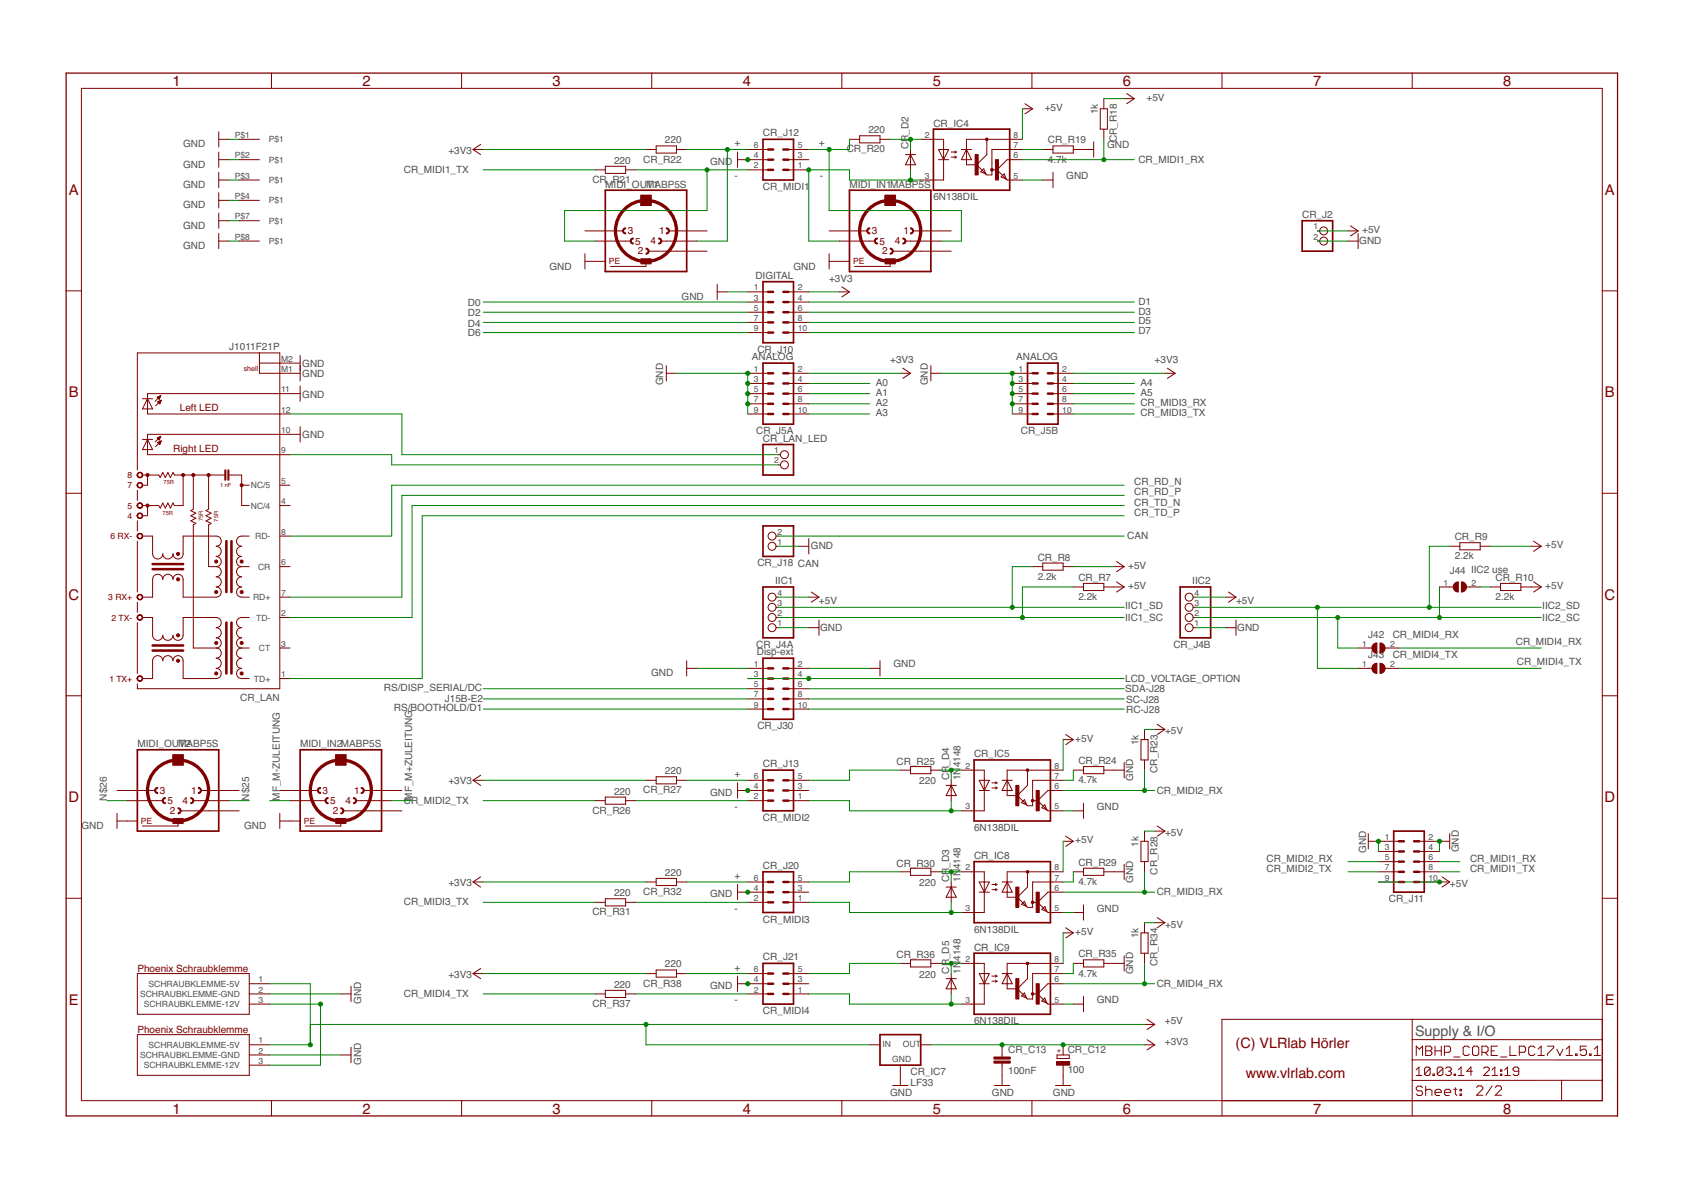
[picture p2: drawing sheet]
<svg xmlns="http://www.w3.org/2000/svg" width="420mm" height="297mm" viewBox="0 0 420 297" stroke-linecap="round" stroke-linejoin="round" font-family="sans-serif">
<defs><g id="words">
<g font-size="3.7" fill="#800000">
<text x="43" y="21.4">1</text>
<text x="90.5" y="21.4">2</text>
<text x="138" y="21.4">3</text>
<text x="185.4" y="21.4">4</text>
<text x="232.9" y="21.4">5</text>
<text x="280.3" y="21.4">6</text>
<text x="327.8" y="21.4">7</text>
<text x="375.3" y="21.4">8</text>
<text x="17.2" y="48.6">A</text>
<text x="400.7" y="48.6">A</text>
<text x="17.2" y="99.2">B</text>
<text x="400.7" y="99.2">B</text>
<text x="17.1" y="149.7">C</text>
<text x="400.6" y="149.7">C</text>
<text x="17.1" y="200.2">D</text>
<text x="400.6" y="200.2">D</text>
<text x="17.2" y="250.8">E</text>
<text x="400.7" y="250.8">E</text>
<text x="43" y="277.9">1</text>
<text x="90.5" y="277.9">2</text>
<text x="138" y="277.9">3</text>
<text x="185.4" y="277.9">4</text>
<text x="232.9" y="277.9">5</text>
<text x="280.3" y="277.9">6</text>
<text x="327.8" y="277.9">7</text>
<text x="375.3" y="277.9">8</text>
</g>
<g font-size="3.6" fill="#800000">
<text x="308.5" y="261.5">(C) VLRlab Hörler</text>
<text x="311" y="269.1">www.vlrlab.com</text>
</g>
<text font-size="3.6" fill="#505050" x="353.3" y="258.5">Supply &amp; I/O</text>
<g font-size="2.5" fill="#505050">
<text x="260.8" y="27.7">+5V</text>
<text x="274" y="28.5" transform="rotate(-90 274 28.5)">1k</text>
<text x="286.2" y="25.1">+5V</text>
<text x="166" y="35.8">220</text>
<text x="190.5" y="34">CR_J12</text>
<text x="216.8" y="33.2">220</text>
<text x="233" y="31.6">CR_IC4</text>
<text x="261.6" y="35.8">CR_R19</text>
<text x="278.8" y="35.4" transform="rotate(-90 278.8 35.4)">CR_R18</text>
<text x="45.7" y="36.8">GND</text>
<text x="45.7" y="41.9">GND</text>
<text x="111.9" y="38.3">+3V3</text>
<text x="153.3" y="40.9">220</text>
<text x="160.6" y="40.6">CR_R22</text>
<text x="177.3" y="41.1">GND</text>
<text x="183.4" y="36.5">+</text>
<text x="204.4" y="36.5">+</text>
<text x="211.4" y="38">CR_R20</text>
<text x="226.8" y="37.3" transform="rotate(-90 226.8 37.3)">CR_D2</text>
<text x="261.6" y="40.6">4.7k</text>
<text x="276.4" y="37.1">GND</text>
<text x="284.2" y="40.6">CR_MIDI1_RX</text>
<text x="45.7" y="47">GND</text>
<text x="100.8" y="43.2">CR_MIDI1_TX</text>
<text x="147.9" y="45.7">CR_R21</text>
<text x="151.1" y="46.8">MIDI_OUMABP5S</text>
<text x="161.5" y="46.8">T1</text>
<text x="183.4" y="44.7">-</text>
<text x="190.5" y="47.5">CR_MIDI1</text>
<text x="204.7" y="44.7">-</text>
<text x="212.1" y="46.8">MIDI_IN1MABP5S</text>
<text x="266.2" y="44.7">GND</text>
<text x="45.7" y="52">GND</text>
<text x="233" y="50">6N138DIL</text>
<text x="45.7" y="57.1">GND</text>
<text x="325.1" y="54.5">CR_J2</text>
<text x="340.1" y="58.1">+5V</text>
<text x="45.7" y="62.2">GND</text>
<text x="339.4" y="60.9">GND</text>
<text x="137.1" y="67.3">GND</text>
<text x="188.6" y="69.6">DIGITAL</text>
<text x="198.1" y="67.3">GND</text>
<text x="207" y="70.3">+3V3</text>
<text x="116.8" y="76.4">D0</text>
<text x="170.2" y="74.9">GND</text>
<text x="284.2" y="76.2">D1</text>
<text x="116.8" y="81.5">D4</text>
<text x="116.8" y="79">D2</text>
<text x="116.8" y="83.8">D6</text>
<text x="284.2" y="78.7">D3</text>
<text x="284.2" y="81">D5</text>
<text x="284.2" y="83.3">D7</text>
<text x="57.3" y="87.3">J1011F21P</text>
<text x="187.7" y="89.9">ANALOG</text>
<text x="189.1" y="88.1">CR_J10</text>
<text x="253.7" y="89.9">ANALOG</text>
<text x="75.5" y="91.7">GND</text>
<text x="75.5" y="94.2">GND</text>
<text x="222.2" y="90.6">+3V3</text>
<text x="288.3" y="90.6">+3V3</text>
<text x="75.5" y="99.3">GND</text>
<text x="165.6" y="96.2" transform="rotate(-90 165.6 96.2)">GND</text>
<text x="218.7" y="98.8">A1</text>
<text x="218.7" y="101.3">A2</text>
<text x="218.7" y="96.2">A0</text>
<text x="231.6" y="96.2" transform="rotate(-90 231.6 96.2)">GND</text>
<text x="284.7" y="101.3">CR_MIDI3_RX</text>
<text x="284.7" y="98.8">A5</text>
<text x="284.7" y="96.2">A4</text>
<text x="218.7" y="103.8">A3</text>
<text x="284.7" y="103.8">CR_MIDI3_TX</text>
<text x="75.5" y="109.4">GND</text>
<text x="188.8" y="108.4">CR_J5A</text>
<text x="190.5" y="110.3">CR_LAN_LED</text>
<text x="254.8" y="108.4">CR_J5B</text>
<text x="283.2" y="123.7">CR_RD_P</text>
<text x="283.2" y="121.1">CR_RD_N</text>
<text x="283.2" y="128.7">CR_TD_P</text>
<text x="283.2" y="126.2">CR_TD_N</text>
<text x="202.5" y="137.1">GND</text>
<text x="281.4" y="134.6">CAN</text>
<text x="363.2" y="134.9">CR_R9</text>
<text x="385.8" y="136.9">+5V</text>
<text x="189.1" y="141.3">CR_J18 CAN</text>
<text x="259.1" y="139.9">CR_R8</text>
<text x="281.7" y="141.9">+5V</text>
<text x="361.9" y="143.2">J44 IIC2 use</text>
<text x="363.2" y="139.7">2.2k</text>
<text x="193.5" y="145.8">IIC1</text>
<text x="259.1" y="144.7">2.2k</text>
<text x="269.2" y="149.8">2.2k</text>
<text x="269.2" y="145">CR_R7</text>
<text x="281.7" y="147">+5V</text>
<text x="297.7" y="145.8">IIC2</text>
<text x="373.3" y="149.8">2.2k</text>
<text x="373.3" y="145">CR_R10</text>
<text x="385.8" y="147">+5V</text>
<text x="204.4" y="150.8">+5V</text>
<text x="280.9" y="154.9">IIC1_SC</text>
<text x="280.9" y="152.1">IIC1_SD</text>
<text x="308.6" y="150.8">+5V</text>
<text x="385" y="152.1">IIC2_SD</text>
<text x="385" y="154.9">IIC2_SC</text>
<text x="188.8" y="161.6">CR_J4A</text>
<text x="204.7" y="157.4">GND</text>
<text x="292.9" y="161.6">CR_J4B</text>
<text x="308.9" y="157.4">GND</text>
<text x="341.6" y="159.2">J42</text>
<text x="347.7" y="159.2">CR_MIDI4_RX</text>
<text x="378.4" y="161">CR_MIDI4_RX</text>
<text x="188.9" y="163.5">Disp-ext</text>
<text x="223" y="166.6">GND</text>
<text x="341.6" y="164.3">J43</text>
<text x="347.7" y="164.3">CR_MIDI4_TX</text>
<text x="378.7" y="166.1">CR_MIDI4_TX</text>
<text x="95.8" y="172.4">RS/DISP_SERIAL/DC</text>
<text x="162.5" y="168.9">GND</text>
<text x="280.9" y="170.1">LCD_VOLTAGE_OPTION</text>
<text x="280.9" y="172.7">SDA-J28</text>
<text x="60" y="175">CR_LAN</text>
<text x="98.3" y="177.5">RS/BOOTHOLD/D1</text>
<text x="111.1" y="175.2">J15B-E2</text>
<text x="281.1" y="178">RC-J28</text>
<text x="281.1" y="175.5">SC-J28</text>
<text x="189.1" y="182.1">CR_J30</text>
<text x="268.5" y="185.1">+5V</text>
<text x="284.2" y="186" transform="rotate(-90 284.2 186)">1k</text>
<text x="290.9" y="183.3">+5V</text>
<text x="34.3" y="186.5">MIDI_OUMABP5S</text>
<text x="44.7" y="186.5">T2</text>
<text x="74.9" y="186.5">MIDI_IN2MABP5S</text>
<text x="190.5" y="191.5">CR_J13</text>
<text x="223.8" y="190.9">CR_R25</text>
<text x="239.8" y="191.6" transform="rotate(-90 239.8 191.6)">4148</text>
<text x="243.2" y="189.1">CR_IC5</text>
<text x="269.2" y="190.7">CR_R24</text>
<text x="111.9" y="195.8">+3V3</text>
<text x="166" y="193.2">220</text>
<text x="183.4" y="194">+</text>
<text x="229.5" y="195.8">220</text>
<text x="237" y="194.8" transform="rotate(-90 237 194.8)">CR_D4</text>
<text x="239.8" y="194.8" transform="rotate(-90 239.8 194.8)">1N</text>
<text x="269.2" y="195.5">4.7k</text>
<text x="282.9" y="195" transform="rotate(-90 282.9 195)">GND</text>
<text x="289" y="192.9" transform="rotate(-90 289 192.9)">CR_R23</text>
<text x="26.7" y="199.8" transform="rotate(-90 26.7 199.8)">N$26</text>
<text x="62.2" y="199.8" transform="rotate(-90 62.2 199.8)">N$25</text>
<text x="69.8" y="199.8" transform="rotate(-90 69.8 199.8)">MF_M-ZULEITUNG</text>
<text x="100.8" y="200.6">CR_MIDI2_TX</text>
<text x="102.9" y="199.8" transform="rotate(-90 102.9 199.8)">MF_M+ZULEITUNG</text>
<text x="147.9" y="203.1">CR_R26</text>
<text x="153.3" y="198.3">220</text>
<text x="160.6" y="198">CR_R27</text>
<text x="177.3" y="198.6">GND</text>
<text x="183.4" y="202.1">-</text>
<text x="273.8" y="202.1">GND</text>
<text x="288.8" y="198.1">CR_MIDI2_RX</text>
<text x="20.3" y="207">GND</text>
<text x="61" y="207">GND</text>
<text x="190.5" y="204.9">CR_MIDI2</text>
<text x="243.2" y="207.5">6N138DIL</text>
<text x="290.9" y="208.7">+5V</text>
<text x="243.2" y="214.4">CR_IC8</text>
<text x="268.5" y="210.5">+5V</text>
<text x="284.2" y="211.4" transform="rotate(-90 284.2 211.4)">1k</text>
<text x="316.2" y="215.1">CR_MIDI2_RX</text>
<text x="341.1" y="212.8" transform="rotate(-90 341.1 212.8)">GND</text>
<text x="364.2" y="212.8" transform="rotate(-90 364.2 212.8)">GND</text>
<text x="367" y="215.1">CR_MIDI1_RX</text>
<text x="111.9" y="221.2">+3V3</text>
<text x="166" y="218.6">220</text>
<text x="183.4" y="219.4">+</text>
<text x="190.5" y="216.9">CR_J20</text>
<text x="223.8" y="216.3">CR_R30</text>
<text x="229.5" y="221.2">220</text>
<text x="237" y="220.2" transform="rotate(-90 237 220.2)">CR_D3</text>
<text x="239.8" y="220.2" transform="rotate(-90 239.8 220.2)">1N</text>
<text x="239.8" y="217" transform="rotate(-90 239.8 217)">4148</text>
<text x="269.2" y="220.9">4.7k</text>
<text x="269.2" y="216.1">CR_R29</text>
<text x="282.9" y="220.4" transform="rotate(-90 282.9 220.4)">GND</text>
<text x="289" y="218.3" transform="rotate(-90 289 218.3)">CR_R28</text>
<text x="316.2" y="217.6">CR_MIDI2_TX</text>
<text x="362" y="221.4">+5V</text>
<text x="367" y="217.6">CR_MIDI1_TX</text>
<text x="100.8" y="226">CR_MIDI3_TX</text>
<text x="153.3" y="223.7">220</text>
<text x="160.6" y="223.4">CR_R32</text>
<text x="177.3" y="224">GND</text>
<text x="183.4" y="227.5">-</text>
<text x="273.8" y="227.5">GND</text>
<text x="288.8" y="223.5">CR_MIDI3_RX</text>
<text x="346.7" y="225.2">CR_J11</text>
<text x="147.9" y="228.5">CR_R31</text>
<text x="190.5" y="230.3">CR_MIDI3</text>
<text x="243.2" y="232.9">6N138DIL</text>
<text x="268.5" y="233.4">+5V</text>
<text x="290.9" y="231.6">+5V</text>
<text x="190.5" y="239.7">CR_J21</text>
<text x="223.8" y="239.2">CR_R36</text>
<text x="239.8" y="239.8" transform="rotate(-90 239.8 239.8)">4148</text>
<text x="243.2" y="237.3">CR_IC9</text>
<text x="269.2" y="239">CR_R35</text>
<text x="284.2" y="234.2" transform="rotate(-90 284.2 234.2)">1k</text>
<text x="111.9" y="244">+3V3</text>
<text x="166" y="241.5">220</text>
<text x="183.4" y="242.3">+</text>
<text x="229.5" y="244">220</text>
<text x="237" y="243" transform="rotate(-90 237 243)">CR_D5</text>
<text x="239.8" y="243" transform="rotate(-90 239.8 243)">1N</text>
<text x="269.2" y="243.8">4.7k</text>
<text x="282.9" y="243.2" transform="rotate(-90 282.9 243.2)">GND</text>
<text x="289" y="241.2" transform="rotate(-90 289 241.2)">CR_R34</text>
<text x="90.2" y="250.6" transform="rotate(-90 90.2 250.6)">GND</text>
<text x="100.8" y="248.9">CR_MIDI4_TX</text>
<text x="147.9" y="251.4">CR_R37</text>
<text x="153.3" y="246.6">220</text>
<text x="160.6" y="246.3">CR_R38</text>
<text x="177.3" y="246.8">GND</text>
<text x="183.4" y="250.4">-</text>
<text x="273.8" y="250.4">GND</text>
<text x="288.8" y="246.3">CR_MIDI4_RX</text>
<text x="190.5" y="253.2">CR_MIDI4</text>
<text x="243.2" y="255.7">6N138DIL</text>
<text x="290.8" y="255.7">+5V</text>
<text x="251.7" y="263">CR_C13</text>
<text x="266.5" y="262.9">CR_C12</text>
<text x="290.8" y="260.8">+3V3</text>
<text x="90.2" y="265.9" transform="rotate(-90 90.2 265.9)">GND</text>
<text x="227.3" y="268.4">CR_IC7</text>
<text x="251.7" y="268">100nF</text>
<text x="266.5" y="267.9">100</text>
<text x="222.2" y="273.5">GND</text>
<text x="227.3" y="271">LF33</text>
<text x="247.6" y="273.5">GND</text>
<text x="262.9" y="273.5">GND</text>
</g>
<g font-size="2.5" fill="#800000">
<text x="156.7" y="58.4">3</text>
<text x="164.6" y="58.4">1</text>
<text x="217.7" y="58.4">3</text>
<text x="225.5" y="58.4">1</text>
<text x="158.6" y="61.1">5</text>
<text x="159.2" y="63.5">2</text>
<text x="162.4" y="60.9">4</text>
<text x="219.6" y="61.1">5</text>
<text x="220.2" y="63.5">2</text>
<text x="223.4" y="60.9">4</text>
<text x="44.9" y="102.6">Left LED</text>
<text x="43.2" y="112.7">Right LED</text>
<text x="39.9" y="198.1">3</text>
<text x="41.8" y="200.7">5</text>
<text x="42.4" y="203.1">2</text>
<text x="45.6" y="200.6">4</text>
<text x="47.7" y="198.1">1</text>
<text x="80.5" y="198.1">3</text>
<text x="82.4" y="200.7">5</text>
<text x="83.1" y="203.1">2</text>
<text x="86.2" y="200.6">4</text>
<text x="88.4" y="198.1">1</text>
<text x="34.3" y="242.5">Phoenix Schraubklemme</text>
<text x="34.3" y="257.7">Phoenix Schraubklemme</text>
</g>
<g font-size="2.1" fill="#505050">
<text x="58.6" y="34.4">P$1</text>
<text x="67.1" y="35.5">P$1</text>
<text x="230.8" y="34.4">2</text>
<text x="253.1" y="34.4">8</text>
<text x="58.6" y="39.5">P$2</text>
<text x="67.1" y="40.6">P$1</text>
<text x="188.2" y="39.5">4</text>
<text x="188.2" y="37">6</text>
<text x="199.2" y="39.5">3</text>
<text x="199.2" y="37">5</text>
<text x="253.1" y="37">7</text>
<text x="253.1" y="39.5">6</text>
<text x="58.6" y="44.6">P$3</text>
<text x="67.1" y="45.7">P$1</text>
<text x="188.2" y="42">2</text>
<text x="199.2" y="42">1</text>
<text x="230.8" y="44.6">3</text>
<text x="253.1" y="44.6">5</text>
<text x="58.6" y="49.7">P$4</text>
<text x="67.1" y="50.8">P$1</text>
<text x="58.6" y="54.7">P$7</text>
<text x="58.6" y="59.8">P$8</text>
<text x="67.1" y="55.8">P$1</text>
<text x="327.9" y="57.3">1</text>
<text x="327.9" y="59.8">2</text>
<text x="67.1" y="60.9">P$1</text>
<text x="188.2" y="72.5">1</text>
<text x="188.2" y="75">3</text>
<text x="188.2" y="77.6">5</text>
<text x="199.2" y="72.5">2</text>
<text x="199.2" y="75">4</text>
<text x="199.2" y="77.6">6</text>
<text x="188.2" y="80.1">7</text>
<text x="188.2" y="82.7">9</text>
<text x="199.2" y="80.1">8</text>
<text x="199.2" y="82.7">10</text>
<text x="70.2" y="92.8">M1</text>
<text x="70.2" y="90.3">M2</text>
<text x="188.2" y="92.8">1</text>
<text x="188.2" y="95.4">3</text>
<text x="199.2" y="92.8">2</text>
<text x="199.2" y="95.4">4</text>
<text x="254.3" y="92.8">1</text>
<text x="254.3" y="95.4">3</text>
<text x="265.2" y="92.8">2</text>
<text x="265.2" y="95.4">4</text>
<text x="70.2" y="97.9">11</text>
<text x="188.2" y="97.9">5</text>
<text x="188.2" y="100.4">7</text>
<text x="199.2" y="97.9">6</text>
<text x="199.2" y="100.4">8</text>
<text x="254.3" y="97.9">5</text>
<text x="254.3" y="100.4">7</text>
<text x="265.2" y="97.9">6</text>
<text x="265.2" y="100.4">8</text>
<text x="70.2" y="103">12</text>
<text x="188.2" y="103">9</text>
<text x="199.2" y="103">10</text>
<text x="254.3" y="103">9</text>
<text x="265.2" y="103">10</text>
<text x="70.2" y="108.1">10</text>
<text x="70.2" y="113.1">9</text>
<text x="193.3" y="113.1">1</text>
<text x="193.3" y="115.7">2</text>
<text x="62.6" y="121.9">NC/5</text>
<text x="70.2" y="125.8">4</text>
<text x="70.2" y="120.8">5</text>
<text x="62.6" y="127">NC/4</text>
<text x="63.7" y="134.6">RD-</text>
<text x="70.2" y="133.5">8</text>
<text x="194.1" y="136">1</text>
<text x="194.1" y="133.5">2</text>
<text x="64.4" y="142.2">CR</text>
<text x="70.2" y="141.1">6</text>
<text x="63.2" y="149.8">RD+</text>
<text x="70.2" y="148.7">7</text>
<text x="194.1" y="148.7">4</text>
<text x="298.2" y="148.7">4</text>
<text x="360.4" y="146.2">1</text>
<text x="367.3" y="146.2">2</text>
<text x="64" y="154.9">TD-</text>
<text x="70.2" y="153.8">2</text>
<text x="194.1" y="153.8">2</text>
<text x="194.1" y="151.2">3</text>
<text x="298.2" y="153.8">2</text>
<text x="298.2" y="151.2">3</text>
<text x="70.2" y="161.4">3</text>
<text x="194.1" y="156.3">1</text>
<text x="298.2" y="156.3">1</text>
<text x="340.1" y="161.4">1</text>
<text x="347" y="161.4">2</text>
<text x="64.7" y="162.5">CT</text>
<text x="188.2" y="166.5">1</text>
<text x="199.2" y="166.5">2</text>
<text x="340.1" y="166.5">1</text>
<text x="347" y="166.5">2</text>
<text x="63.4" y="170.1">TD+</text>
<text x="70.2" y="169">1</text>
<text x="188.2" y="169">3</text>
<text x="188.2" y="171.6">5</text>
<text x="199.2" y="169">4</text>
<text x="199.2" y="171.6">6</text>
<text x="188.2" y="174.1">7</text>
<text x="188.2" y="176.6">9</text>
<text x="199.2" y="174.1">8</text>
<text x="199.2" y="176.6">10</text>
<text x="241" y="191.9">2</text>
<text x="263.2" y="191.9">8</text>
<text x="188.2" y="197">4</text>
<text x="188.2" y="194.4">6</text>
<text x="199.2" y="197">3</text>
<text x="199.2" y="194.4">5</text>
<text x="263.2" y="194.4">7</text>
<text x="263.2" y="197">6</text>
<text x="188.2" y="199.5">2</text>
<text x="199.2" y="199.5">1</text>
<text x="241" y="202">3</text>
<text x="263.2" y="202">5</text>
<text x="345.7" y="209.6">1</text>
<text x="356.6" y="209.6">2</text>
<text x="345.7" y="212.2">3</text>
<text x="345.7" y="214.7">5</text>
<text x="356.6" y="212.2">4</text>
<text x="356.6" y="214.7">6</text>
<text x="188.2" y="219.8">6</text>
<text x="199.2" y="219.8">5</text>
<text x="241" y="217.3">2</text>
<text x="263.2" y="219.8">7</text>
<text x="263.2" y="217.3">8</text>
<text x="345.7" y="217.3">7</text>
<text x="345.7" y="219.8">9</text>
<text x="356.6" y="217.3">8</text>
<text x="356.6" y="219.8">10</text>
<text x="188.2" y="224.9">2</text>
<text x="188.2" y="222.3">4</text>
<text x="199.2" y="224.9">1</text>
<text x="199.2" y="222.3">3</text>
<text x="241" y="227.4">3</text>
<text x="263.2" y="227.4">5</text>
<text x="263.2" y="222.3">6</text>
<text x="64.6" y="245.2">1</text>
<text x="188.2" y="245.2">4</text>
<text x="188.2" y="242.7">6</text>
<text x="199.2" y="245.2">3</text>
<text x="199.2" y="242.7">5</text>
<text x="241" y="240.1">2</text>
<text x="263.2" y="242.7">7</text>
<text x="263.2" y="240.1">8</text>
<text x="263.2" y="245.2">6</text>
<text x="35" y="248.9">SCHRAUBKLEMME-GND</text>
<text x="35.9" y="251.4">SCHRAUBKLEMME-12V</text>
<text x="37.1" y="246.3">SCHRAUBKLEMME-5V</text>
<text x="64.6" y="250.3">3</text>
<text x="64.6" y="247.7">2</text>
<text x="188.2" y="247.7">2</text>
<text x="199.2" y="247.7">1</text>
<text x="241" y="250.3">3</text>
<text x="263.2" y="250.3">5</text>
<text x="37.1" y="261.6">SCHRAUBKLEMME-5V</text>
<text x="64.6" y="263">2</text>
<text x="64.6" y="260.4">1</text>
<text x="220.3" y="261.4">IN</text>
<text x="225.4" y="261.4">OUT</text>
<text x="35" y="264.1">SCHRAUBKLEMME-GND</text>
<text x="35.9" y="266.6">SCHRAUBKLEMME-12V</text>
<text x="64.6" y="265.5">3</text>
<text x="222.7" y="265.1">GND</text>
</g>
<g font-size="2.1" fill="#800000">
<text x="152" y="65.9">PE</text>
<text x="213" y="65.9">PE</text>
<text x="31.8" y="119.3">8</text>
<text x="31.8" y="121.9">7</text>
<text x="31.8" y="129.5">4</text>
<text x="31.8" y="127">5</text>
<text x="27.6" y="134.6">6 RX-</text>
<text x="27" y="149.8">3 RX+</text>
<text x="27.8" y="154.9">2 TX-</text>
<text x="27.3" y="170.1">1 TX+</text>
<text x="35.2" y="205.6">PE</text>
<text x="75.8" y="205.6">PE</text>
</g>
<g font-size="1.8" fill="#800000">
<text x="60.8" y="92.7">shell</text>
<text x="264.8" y="262.9" transform="rotate(-90 264.8 262.9)">+</text>
</g>
<g font-size="1.4" fill="#800000">
<text x="40.8" y="120.9">75R</text>
<text x="54.9" y="121.5">1 nF</text>
<text x="40.6" y="128.6">75R</text>
<text x="50.7" y="130.1" transform="rotate(-90 50.7 130.1)">75R</text>
<text x="54.5" y="130.2" transform="rotate(-90 54.5 130.2)">75R</text>
</g>
</g></defs>
<g fill="none" stroke="#800000" stroke-width=".25">
<path d="M67.8 18.2v3.9M115.2 18.2v3.9M162.7 18.2v3.9M210.2 18.2v3.9M257.6 18.2v3.9M305.1 18.2v3.9M352.6 18.2v3.9M20.3 22.1h379.7v252.6h-379.7zM54.6 39.9h2.5M54.6 34.8h2.5M54.6 32.9v3.8M54.6 38v3.8"/>
<path d="M59.7 39.9h5.1M59.7 34.8h5.1M118.1 37.3h2.5M118.1 37.3l1.9 1.3M120 36l-1.9 1.3M161.3 37.3h2.5M163.8 36.4h5.1v1.8h-5.1zM168.9 37.3h2.5M184.1 39.9h7.6M184.1 38v3.8M186.7 37.3h5M196.8 39.9h5.1"/>
<path d="M196.8 37.3h5.1M212.1 34.8h2.5M214.6 33.9h5.1v1.8h-5.1zM219.7 34.8h2.5M226 38.6h2.6M227.3 38.6l1.3 2.5h-2.6zM227.3 37.3v5.1M229.8 34.8h5.8v10.1h-5.8M234.3 37.3h2.5l-1.2 2.6zM234.3 39.9h2.5M237.5 38h1.2M237.5 39.2h1.2"/>
<path d="M238.4 37.7l.3 .3M238.4 39l.3 .2M238.7 38l-.3 .2M238.7 39.2l-.3 .3M240 37.3h2.5M241.3 37.3l1.2 2.6h-2.5zM246.4 34.8v3.8l-2.6 2.5M255.2 37.3h-7.6v6.4h-1.2l-2.6-2.6M255.2 39.9h-3.8l-2.5 2.5M255.2 34.8h-13.9v6.3h2.5M255.2 27.2h2.6M255.9 25.9l1.9 1.3"/>
<path d="M257.8 27.2l-1.9 1.2M260.3 37.3h2.6M262.9 36.4h5v1.8h-5zM267.9 37.3h5.1M273 35.4v3.8M274.7 27.2h1.8v5h-1.8zM275.6 24.6v2.6M275.6 32.2v2.6M280.6 24.6h2.6M281.3 23.3l1.9 1.3M283.2 24.6l-1.9 1.3M54.6 44.9h2.5"/>
<path d="M54.6 43v3.8M54.6 48.1v3.8M54.6 53.2v3.8M54.6 58.3v3.8M54.6 50h2.5M54.6 55.1h2.5M59.7 44.9h5.1M59.7 50h5.1M59.7 55.1h5.1M146 57.6h9.6M148.6 42.4h2.5M151.1 41.5h5.1v1.8h-5.1z"/>
<path d="M156.2 42.4h2.5M160 48.7h2.5v2.6h-2.5zM167 57.6h9.5M186.7 42.4h5M196.8 42.4h5.1M207 57.6h9.5M221 48.7h2.5v2.6h-2.5zM227.9 57.6h9.6M245.6 42.1l.5 1.3-1.3-.5zM247.6 42.4h1.3M248.9 42.4l2.5 2.5h3.8M250.7 43.4l.5 1.3-1.3-.5z"/>
<path d="M260.3 44.9h2.6M262.9 43v3.8M328.9 57.6h.6M336.5 57.6h2.5M337.1 56.4l1.9 1.2M339 58.3v3.8M339 57.6l-1.9 1.3M16.5 72.6h3.8M54.6 60.2h2.5M59.7 60.2h5.1M146 65.2h5.1M146 63.3v3.8"/>
<path d="M148.6 60.2h8.9M161.3 65.2v1.3h-8.9M161.9 62.7h14.6M165.1 60.2h8.9M179 72.9h2.6M179 71v3.8M186.7 72.9h5M186.7 75.4h5M186.7 77.9h5M196.8 72.9h5.1M196.8 75.4h5.1M196.8 77.9h5.1"/>
<path d="M207 65.2h5.1M207 63.3v3.8M209.5 72.9h2.6M209.5 60.2h8.9M210.2 71.6l1.9 1.3M212.1 72.9l-1.9 1.2M222.2 65.2v1.3h-8.9M222.9 62.7h14.6M226 60.2h8.9M328.9 60.2h.6M336.5 60.2h2.5M400 72.6h3.8"/>
<path d="M35.6 99.5h2.5M36.8 99.5l1.3 2.6h-2.5zM39.2 99.1l.9-.3-.3 .9zM39.3 99.2h.6M39.4 99.3h.5M39.4 99.1h.6M39.5 99.4h.3M39.6 99.6h.2M39.7 99h.3M40 98.8h.1M40.1 98.8l-1.4 1.4M40.2 99.9h.1"/>
<path d="M40.3 99.9l-1.4 1.4M40.3 99.9l-.4 .9M40.3 99.9l-.9 .4M64.8 88.1v5.1h10.1M64.8 90.6h10.1M74.9 98.3h-38.1v5h35.6M74.9 88.7v6.4M74.9 96.4v3.8M166.3 93.2h2.6M166.3 91.3v3.8M186.7 80.5h5M186.7 83h5"/>
<path d="M186.7 93.2h5M186.7 95.7h5M186.7 98.3h5M196.8 80.5h5.1M196.8 83h5.1M196.8 93.2h5.1M196.8 95.7h5.1M196.8 98.3h5.1M224.8 93.2h2.5M225.4 91.9l1.9 1.3M227.3 93.2l-1.9 1.2M232.4 93.2h2.5"/>
<path d="M232.4 91.3v3.8M252.7 93.2h5.1M252.7 95.7h5.1M252.7 98.3h5.1M262.9 93.2h5M262.9 95.7h5M262.9 98.3h5M290.8 93.2h2.5M291.4 91.9l1.9 1.3M293.3 93.2l-1.9 1.2M34.3 117.3v-29.2h35.5v83.8h-35.5v-1.3M35.6 109.7h2.5"/>
<path d="M35.6 118.6h4l.4 .6 .6-1.3 .7 1.3 .6-1.3 .6 1.3 .7-1.3 .4 .7h12.5M36.8 109.7l1.3 2.5h-2.5zM36.8 118.6v2.5h-1.2M39.3 109.3h.7M39.4 110.4l.9-.3-.4 .9zM39.4 100.3l.5 .5M39.4 109.5h.5M39.4 100.3h.7M39.5 110.5h.5M39.5 110.4h.6M39.5 109.2h.5M39.5 100.4h.5"/>
<path d="M39.5 109.6h.4M39.6 110.7h.4M39.6 100.5h.4M39.6 109.7h.2M39.7 100.2h.5M39.7 110.8h.3M39.7 110.3h.5M39.7 100.6h.2M39.8 109.8h.1M39.8 109.1h.3M39.8 110.9h.1M39.8 100.8h.1"/>
<path d="M39.9 100h.3M40 110.2h.2M40 109h.1M40.1 108.9l-1.4 1.4M40.1 108.9l-.3 .9M40.1 108.9l-.9 .4 .6 .5M40.3 110.1l-1.4 1.4M45.7 118.6v7.6h-2.1l-.4-.6-.7 1.2-.6-1.2-.6 1.2-.7-1.2-.6 1.2-.4-.6h-4M48.3 118.6v8.5l-.7 .4 1.3 .6-1.3 .6 1.3 .7-1.3 .6 1.3 .6-.6 .4v30.8h5.7M52.1 118.6v8.5l-.7 .4 1.3 .6-1.3 .6 1.3 .7-1.3 .6 1.3 .6-.6 .4v10.4h1.9M57.1 118.6h3.2v7.6h1.9M74.9 108.4h-38.1v5.1h35.6"/>
<path d="M74.9 106.5v3.8M186.7 100.8h5M186.7 103.3h5M194.3 113.5h.5M194.3 116h.5M196.8 100.8h5.1M196.8 103.3h5.1M252.7 100.8h5.1M252.7 103.3h5.1M262.9 100.8h5M262.9 103.3h5M16.5 123.1h3.8"/>
<path d="M34.3 122.4v2.5M34.3 130v2.5M34.3 135.1v12.7M35.6 133.8h2.5v4.5a1.27 1.27 0 0 0 1.3 1.2 1.27 1.27 0 0 0 1.2-1.2 1.27 1.27 0 0 0 1.3 1.2 1.27 1.27 0 0 0 1.3-1.2 1.27 1.27 0 0 0 1.2 1.2 1.27 1.27 0 0 0 1.3-1.2v-4.5h8.3a1.27 1.27 0 0 1 1.2 1.3 1.27 1.27 0 0 1-1.2 1.3 1.27 1.27 0 0 1 1.2 1.2 1.27 1.27 0 0 1-1.2 1.3 1.27 1.27 0 0 1 1.2 1.3 1.27 1.27 0 0 1-1.2 1.2M36.8 126.2v2.5h-1.2M60.3 121.1h1.9M62.2 133.8h-1.9a1.27 1.27 0 0 0-1.3 1.3 1.27 1.27 0 0 0 1.3 1.3 1.27 1.27 0 0 0-1.3 1.2 1.27 1.27 0 0 0 1.3 1.3 1.27 1.27 0 0 0-1.3 1.3 1.27 1.27 0 0 0 1.3 1.2M69.8 133.8h2.6M69.8 126.2h2.6M69.8 121.1h2.6M193.7 136.4h.6M193.7 133.8h.6"/>
<path d="M199.4 136.4h2.5M201.9 134.5v3.8M361.9 136.4h2.5M364.4 135.5h5.1v1.7h-5.1zM369.5 136.4h2.6M382.2 136.4h2.6M382.9 135.1l1.9 1.3M384.8 136.4l-1.9 1.2M400 123.1h3.8M34.3 150.3v2.6M34.3 155.4v12.7M35.6 154.1h2.5v4.5a1.27 1.27 0 0 0 1.3 1.2 1.27 1.27 0 0 0 1.2-1.2 1.27 1.27 0 0 0 1.3 1.2 1.27 1.27 0 0 0 1.3-1.2 1.27 1.27 0 0 0 1.2 1.2 1.27 1.27 0 0 0 1.3-1.2v-4.5h8.3a1.27 1.27 0 0 1 1.2 1.3 1.27 1.27 0 0 1-1.2 1.3 1.27 1.27 0 0 1 1.2 1.2 1.27 1.27 0 0 1-1.2 1.3 1.27 1.27 0 0 1 1.2 1.3 1.27 1.27 0 0 1-1.2 1.3"/>
<path d="M54 141.4a1.27 1.27 0 0 1 1.2 1.3 1.27 1.27 0 0 1-1.2 1.3 1.27 1.27 0 0 1 1.2 1.2 1.27 1.27 0 0 1-1.2 1.3 1.27 1.27 0 0 1 1.2 1.3 1.27 1.27 0 0 1-1.2 1.3h-8.3v-4.5a1.27 1.27 0 0 0-1.3-1.3 1.27 1.27 0 0 0-1.2 1.3 1.27 1.27 0 0 0-1.3-1.3 1.27 1.27 0 0 0-1.3 1.3 1.27 1.27 0 0 0-1.2-1.3 1.27 1.27 0 0 0-1.3 1.3v4.5h-2.5M60.3 141.4a1.27 1.27 0 0 0-1.3 1.3 1.27 1.27 0 0 0 1.3 1.3 1.27 1.27 0 0 0-1.3 1.2 1.27 1.27 0 0 0 1.3 1.3 1.27 1.27 0 0 0-1.3 1.3 1.27 1.27 0 0 0 1.3 1.3h1.9M60.3 141.4h1.9M62.2 154.1h-1.9a1.27 1.27 0 0 0-1.3 1.3 1.27 1.27 0 0 0 1.3 1.3 1.27 1.27 0 0 0-1.3 1.2 1.27 1.27 0 0 0 1.3 1.3 1.27 1.27 0 0 0-1.3 1.3 1.27 1.27 0 0 0 1.3 1.3M69.8 149.1h2.6M69.8 141.4h2.6M69.8 154.1h2.6M193.7 156.7h.6M193.7 149.1h.6M193.7 154.1h.6M193.7 151.6h.6M201.9 156.7h2.5"/>
<path d="M201.9 149.1h2.5M202.5 147.8l1.9 1.3M204.4 154.8v3.8M204.4 149.1l-1.9 1.2M257.8 141.4h2.5M260.3 140.5h5.1v1.8h-5.1zM265.4 141.4h2.5M267.9 146.5h2.6M270.5 145.6h5.1v1.8h-5.1zM275.6 146.5h5M278.1 141.4h2.5M278.7 140.2l1.9 1.2"/>
<path d="M278.7 145.2l1.9 1.3M280.6 141.4l-1.9 1.3M280.6 146.5l-1.9 1.3M297.9 156.7h.5M297.9 149.1h.5M297.9 154.1h.5M297.9 151.6h.5M306 156.7h2.6M306 149.1h2.6M306.7 147.8l1.9 1.3M308.6 154.8v3.8M308.6 149.1l-1.9 1.2"/>
<path d="M359.4 146.5h3.4M366.1 146.5h3.4M372.1 146.5h2.5M374.6 145.6h5.1v1.8h-5.1zM379.7 146.5h5.1M382.9 145.2l1.9 1.3M384.8 146.5l-1.9 1.3M16.5 173.7h3.8M54 161.8a1.27 1.27 0 0 1 1.2 1.2 1.27 1.27 0 0 1-1.2 1.3 1.27 1.27 0 0 1 1.2 1.3 1.27 1.27 0 0 1-1.2 1.2 1.27 1.27 0 0 1 1.2 1.3 1.27 1.27 0 0 1-1.2 1.3h-8.3v-4.5a1.27 1.27 0 0 0-1.3-1.2 1.27 1.27 0 0 0-1.2 1.2 1.27 1.27 0 0 0-1.3-1.2 1.27 1.27 0 0 0-1.3 1.2 1.27 1.27 0 0 0-1.2-1.2 1.27 1.27 0 0 0-1.3 1.2v4.5h-2.5M60.3 161.8a1.27 1.27 0 0 0-1.3 1.2 1.27 1.27 0 0 0 1.3 1.3 1.27 1.27 0 0 0-1.3 1.3 1.27 1.27 0 0 0 1.3 1.2 1.27 1.27 0 0 0-1.3 1.3 1.27 1.27 0 0 0 1.3 1.3h1.9M60.3 161.8h1.9M69.8 161.8h2.6"/>
<path d="M69.8 169.4h2.6M171.4 166.8h2.6M171.4 164.9v3.8M186.7 169.4h5M186.7 171.9h5M186.7 166.8h5M186.7 174.5h5M186.7 177h5M196.8 169.4h5.1M196.8 171.9h5.1M196.8 166.8h5.1M196.8 174.5h5.1"/>
<path d="M196.8 177h5.1M217.1 166.8h2.6M219.7 164.9v3.8M339 161.8h3.5M339 166.8h3.5M345.8 161.8h3.4M345.8 166.8h3.4M400 173.7h3.8M29.2 197.3h9.5M31.7 199.9h8.9M43.2 188.4h2.5v2.6h-2.5zM48.3 199.9h8.8"/>
<path d="M50.2 197.3h9.5M69.8 197.3h9.6M72.4 199.9h8.9M83.8 188.4h2.6v2.6h-2.6zM88.9 199.9h8.9M90.8 197.3h9.5M118.1 194.8h2.5M118.1 194.8l1.9 1.2M120 193.5l-1.9 1.3M148.6 199.9h2.5M151.1 199h5.1v1.7h-5.1zM156.2 199.9h2.5"/>
<path d="M161.3 194.8h2.5M163.8 193.9h5.1v1.8h-5.1zM168.9 194.8h2.5M184.1 195.4v3.8M184.1 197.3h7.6M186.7 199.9h5M186.7 194.8h5M196.8 199.9h5.1M196.8 197.3h5.1M196.8 194.8h5.1M224.8 192.2h2.5M227.3 191.3h5.1v1.8h-5.1z"/>
<path d="M232.4 192.2h2.5M236.2 196h2.5M237.5 196l1.2 2.6h-2.5zM237.5 194.8v5.1M240 192.2h5.7v10.2h-5.7M244.5 194.8h2.5l-1.3 2.5zM244.5 197.3h2.5M247.6 195.4h1.3M247.6 196.7h1.3M248.5 195.2l.4 .2M248.5 196.4l.4 .3M248.9 195.4l-.4 .3"/>
<path d="M248.9 196.7l-.4 .2M250.2 194.8h2.5M251.4 194.8l1.3 2.5h-2.5zM255.8 199.6l.5 1.3-1.3-.5zM256.5 192.2v3.8l-2.5 2.6M257.8 199.9h1.3M259.1 199.9l2.5 2.5h3.8M265.4 194.8h-7.6v6.3h-1.3l-2.5-2.5M265.4 197.3h-3.8l-2.5 2.6M265.4 192.2h-14v6.4h2.6M265.4 184.6h2.5M266 183.3l1.9 1.3"/>
<path d="M267.9 192.2h2.6M267.9 184.6l-1.9 1.3M270.5 191.3h5.1v1.8h-5.1zM275.6 192.2h5M280.6 190.3v3.8M284.8 184.6h1.8v5.1h-1.8zM285.7 182.1v2.5M285.7 189.7v2.5M288.3 182.1h2.5M288.9 180.8l1.9 1.3M290.8 182.1l-1.9 1.2M29.2 204.9h5.1"/>
<path d="M29.2 203v3.8M44.4 204.9v1.3h-8.8M45.1 202.4h14.6M69.8 203v3.8M69.8 204.9h5.1M85.1 204.9v1.3h-8.9M85.7 202.4h14.6M120 218.9l-1.9 1.3M163.8 219.3h5.1v1.7h-5.1zM224.8 217.6h2.5M227.3 216.7h5.1v1.8h-5.1zM232.4 217.6h2.5"/>
<path d="M240 217.6h5.7v10.2h-5.7M256.5 217.6v3.8l-2.5 2.6M260.8 200.9l.5 1.2-1.2-.5zM265.4 217.6h-14v6.4h2.6M265.4 210h2.5M266 208.7l1.9 1.3M267.9 202.4h2.6M267.9 217.6h2.6M267.9 210l-1.9 1.3M270.5 216.7h5.1v1.8h-5.1zM270.5 200.5v3.8M275.6 217.6h5"/>
<path d="M280.6 215.7v3.8M284.8 210h1.8v5.1h-1.8zM285.7 207.5v2.5M285.7 215.1v2.5M288.3 207.5h2.5M288.9 206.2l1.9 1.3M290.8 207.5l-1.9 1.2M341.6 210h7.6M341.6 208.1v3.8M344.1 217.6h5.1M344.1 215.1h5.1M344.1 212.5h5.1"/>
<path d="M354.3 217.6h5.1M354.3 215.1h5.1M354.3 210h7.6M354.3 212.5h5.1M360 218.9l1.9 1.3M361.9 208.1v3.8M16.5 224.2h3.8M118.1 220.2h2.5M118.1 220.2l1.9 1.2M148.6 225.2h2.5M151.1 224.3h5.1v1.8h-5.1zM156.2 225.2h2.5"/>
<path d="M161.3 220.2h2.5M168.9 220.2h2.5M184.1 220.8v3.8M184.1 222.7h7.6M186.7 225.2h5M186.7 220.2h5M196.8 225.2h5.1M196.8 222.7h5.1M196.8 220.2h5.1M227.3 239.6h5.1v1.8h-5.1zM236.2 221.4h2.5M237.5 220.2v5"/>
<path d="M237.5 221.4l1.2 2.6h-2.5zM244.5 220.2h2.5l-1.3 2.5zM244.5 222.7h2.5M247.6 220.8h1.3M247.6 222.1h1.3M248.5 220.5l.4 .3M248.5 221.8l.4 .3M248.9 220.8l-.4 .2M248.9 222.1l-.4 .2M250.2 220.2h2.5M251.4 220.2l1.3 2.5h-2.5zM255.8 225l.5 1.3-1.3-.6z"/>
<path d="M257.8 225.2h1.3M259.1 225.2l2.2 2.3M260.1 227l.7-.7 .5 1.2zM261.3 227.5l.3 .3h3.8M265.4 220.2h-7.6v6.3h-1.3l-2.5-2.5M265.4 222.7h-3.8l-2.5 2.5M265.4 232.9h2.5M266 231.6l1.9 1.3M267.9 227.8h2.6M267.9 232.9l-1.9 1.2M270.5 239.6h5.1v1.8h-5.1zM270.5 225.9v3.8"/>
<path d="M280.6 238.6v3.8M284.8 232.9h1.8v5h-1.8zM285.7 230.3v2.6M285.7 237.9v2.6M288.3 230.3h2.5M288.9 229l1.9 1.3M290.8 230.3l-1.9 1.3M344.1 220.2h5.1M354.3 220.2h7.6M361.9 220.2l-1.9 1.2M400 224.2h3.8M34.3 258.3h27.9v10.1h-27.9z"/>
<path d="M34.3 243h27.9v10.2h-27.9zM62.2 250.6h5.1M62.2 248.1h5.1M62.2 245.6h5.1M85.1 248.1h2.5M87.6 246.2v3.8M118.1 243h2.5M118.1 243l1.9 1.3M120 241.7l-1.9 1.3M148.6 248.1h2.5M151.1 247.2h5.1v1.8h-5.1zM156.2 248.1h2.5"/>
<path d="M161.3 243h2.5M163.8 242.1h5.1v1.8h-5.1zM168.9 243h2.5M184.1 243.6v3.9M184.1 245.6h7.6M186.7 248.1h5M186.7 243h5M196.8 248.1h5.1M196.8 245.6h5.1M196.8 243h5.1M224.8 240.5h2.5M232.4 240.5h2.5"/>
<path d="M236.2 244.3h2.5M237.5 243v5.1M237.5 244.3l1.2 2.5h-2.5zM240 240.5h5.7v10.1h-5.7M244.5 245.6h2.5M244.5 243h2.5l-1.3 2.6zM247.6 243.6h1.3M247.6 244.9h1.3M248.5 243.4l.4 .2M248.5 244.7l.4 .2M248.9 243.6l-.4 .3M248.9 244.9l-.4 .3"/>
<path d="M250.2 243h2.5M251.4 243l1.3 2.6h-2.5zM255.8 247.8l.5 1.3-1.3-.5zM256.5 240.5v3.8l-2.5 2.5M257.8 248.1h1.3M259.1 248.1l2.5 2.5h3.8M260.8 249.1l.5 1.3-1.2-.5zM265.4 245.6h-3.8l-2.5 2.5M265.4 243h-7.6v6.4h-1.3l-2.5-2.6M265.4 240.5h-14v6.3h2.6M267.9 250.6h2.6M267.9 240.5h2.6"/>
<path d="M270.5 248.7v3.8M275.6 240.5h5M285.7 255.7h2.6M286.4 254.4l1.9 1.3M286.4 259.5l1.9 1.3M288.3 255.7l-1.9 1.3M352.6 254.4v24.2M352.6 259.5h47.4M400 254.4h-94.9v24.2M62.2 260.8h5.1M62.2 263.3h5.1M62.2 265.9h5.1"/>
<path d="M67.8 274.7v3.9M85.1 263.3h2.5M87.6 261.4v3.8M115.2 274.7v3.9M162.7 274.7v3.9M210.2 274.7v3.9M217.1 260.8h2.6M222.9 271h3.8M224.8 265.9v5.1M229.8 260.8h2.6M248.3 271h3.8M250.2 260.8v3"/>
<path d="M250.2 265.4v5.6M257.6 274.7v3.9M263.5 271h3.8M263.9 263.3h3v.9h-3zM265.4 260.8v2.5M265.4 265.9v5.1M285.7 260.8h2.6M288.3 260.8l-1.9 1.3M352.6 264.6h47.4M353.5 267.1l.7-.7v2.1M353.5 268.5h1.4M353.6 263.5v-2.4l.8 .8 .7-.8v2.4"/>
<path d="M355.1 271.5l-.3-.4h-.8l-.4 .4v.4l.4 .4h.8l.3 .4v.4l-.3 .4h-.8l-.4-.4M355.9 261.1h1.2l.4 .4v.4l-.4 .4 .4 .4v.4l-.4 .4h-1.2zM355.9 271.1v2.4M355.9 262.3h1.2M355.9 272.3l.4-.4h.8l.4 .4v1.2M357 266.7v1.4l-.3 .4h-.7l-.4-.4M357 266.7l-.3-.3h-.7l-.4 .3v1.4M357 266.7l-1.4 1.4M357.7 268.1h.4v.4h-.4zM358.2 262.3h1.6M358.2 261.1v2.4M358.2 272.7h1.6v-.4l-.4-.4h-.8l-.4 .4v.8l.4 .4h.8"/>
<path d="M359.8 261.1v2.4M360.2 266.7v1.4l-.3 .4h-.7l-.4-.4M360.2 266.7l-.3-.3h-.7l-.4 .3v1.4M360.2 266.7l-1.4 1.4M360.6 262.7h1.2l.3-.4v-.8l-.3-.4h-1.2v2.4M360.6 272.7h1.6v-.4l-.4-.4h-.8l-.4 .4v.8l.4 .4h.8M360.9 266.7l.4-.3h.6l.4 .3v.4l-.4 .3M361.6 267.4h.3M361.9 267.4l.4 .4v.3l-.4 .4h-.6l-.4-.4M362.9 263.8h1.6M362.9 271.9h.8M363 268.1h.4v.4h-.4z"/>
<path d="M363.3 271.5v1.6l.4 .4M364.1 268.5h1.4M364.1 267.1l.7-.7v2.1M364.5 271.9h.4v.4h-.4zM364.5 273.1h.4v.4h-.4zM366.8 261.5l-.4-.4h-.7l-.4 .4v1.6l.4 .4h.7l.4-.4M367.6 267.4h-1.4l1-1v2.1M368 261.1h.8l.4 .4v1.6l-.4 .4h-.8l-.4-.4v-1.6zM368.6 271.4l.4-.4h.8l.4 .4v.4l-1.6 1.6h1.6M370 262.7h1.1l.4-.4v-.8l-.4-.4h-1.1v2.4M370.4 266.7l.3-.3h.7l.4 .3v.4l-1.4 1.4h1.4M370.7 262.7l.8 .8"/>
<path d="M372.3 262.3h.8M372.5 268.5h1.4M372.5 267.1l.7-.7v2.1M372.5 271l-1.6 2.4M373.3 271.4l.4-.4h.8l.3 .4v.4l-1.5 1.6h1.5M373.8 261.1h-1.5v2.4h1.5M374.6 268.1h.3v.4h-.3zM374.6 267.1h.3v.3h-.3zM374.6 263.8h1.6M375.6 268.5h1.4M375.6 267.1l.7-.7v2.1M377 261.1v2.4h1.5"/>
<path d="M379.2 267.4h-1.1l-.4-.3v-.4l.4-.3h.7l.4 .3v1.4l-.4 .4h-.7l-.4-.4M379.3 262.7h1.2l.4-.4v-.8l-.4-.4h-1.2v2.4M383.2 261.5l-.4-.4h-.8l-.4 .4v1.6l.4 .4h.8l.4-.4M384 263.5h1.5M384 261.9l.7-.8v2.4M386.3 261.1h1.6v.4l-1.6 1.6v.4M388.6 261.9l.8 1.6 .8-1.6M389.8 269.7v5M391 263.5h1.6M391 261.9l.8-.8v2.4M393.3 263.1h.4v.4h-.4zM396 261.1h-1.5v1.2l.8-.4h.4l.3 .4v.8l-.3 .4h-.8l-.4-.4"/>
<path d="M396.8 263.1h.4v.4h-.4zM398 263.5h1.6M398 261.9l.8-.8v2.4M400 269.7h-47.4"/>
<circle cx="330.5" cy="57.6" r=".99"/>
<circle cx="330.5" cy="60.2" r=".99"/>
<circle cx="195.8" cy="113.5" r=".99"/>
<circle cx="195.8" cy="116" r=".99"/>
<circle cx="192.7" cy="133.8" r=".99"/>
<circle cx="192.7" cy="136.4" r=".99"/>
<circle cx="192.7" cy="149.1" r=".99"/>
<circle cx="192.7" cy="156.7" r=".99"/>
<circle cx="192.7" cy="151.6" r=".99"/>
<circle cx="192.7" cy="154.1" r=".99"/>
<circle cx="296.9" cy="156.7" r=".99"/>
<circle cx="296.9" cy="154.1" r=".99"/>
<circle cx="296.9" cy="149.1" r=".99"/>
<circle cx="296.9" cy="151.6" r=".99"/>
</g>
<g fill="#800000" stroke="#800000" stroke-width=".25">
<path d="M248.1 263.8h4.1v.6h-4.1z"/>
<path d="M248.1 264.9h4.1v.5h-4.1z"/>
<path d="M263.8 265h3.3v.9h-3.3z"/>
<path d="M243.4 38.6h.8v5.1h-.8z"/>
<path d="M248.5 39.9h.8v5h-.8z"/>
<path d="M56.9 117.3h.2v2.5h-.2z"/>
<path d="M56.1 117.3h.3v2.5h-.3z"/>
<path d="M253.6 196h.8v5.1h-.8z"/>
<path d="M258.7 197.3h.7v5.1h-.7z"/>
<path d="M253.6 221.4h.8v5.1h-.8z"/>
<path d="M258.7 222.7h.7v5.1h-.7z"/>
<path d="M253.6 244.3h.8v5.1h-.8z"/>
<path d="M258.7 245.6h.7v5h-.7z"/>
<path d="M160 48.7h2.5v2.6h-2.5z"/>
<path d="M160 64.6h2.5v1.3h-2.5z"/>
<path d="M221 48.7h2.5v2.6h-2.5z"/>
<path d="M221 64.6h2.5v1.3h-2.5z"/>
<path d="M83.8 188.4h2.6v2.6h-2.6z"/>
<path d="M83.8 204.3h2.6v1.3h-2.6z"/>
<path d="M43.2 188.4h2.5v2.6h-2.5z"/>
<path d="M43.2 204.3h2.5v1.3h-2.5z"/>
</g>
<g fill="none" stroke="#800000" stroke-width=".42">
<path d="M190.5 34.8h7.6v10.1h-7.6zM233 32.2h19.1v15.3h-19.1zM151.1 47.5h20.3v20.3h-20.3zM212.1 47.5h20.3v20.3h-20.3zM325.1 55.1h7.6v7.6h-7.6zM190.5 70.3h7.6v15.3h-7.6zM190.5 90.6h7.6v15.3h-7.6zM256.5 90.6h7.6v15.3h-7.6zM190.5 111h7.6v7.6h-7.6zM190.5 131.3h7.6v7.6h-7.6zM190.5 146.5h7.6v12.7h-7.6zM294.6 146.5h7.6v12.7h-7.6z"/>
<path d="M190.5 164.3h7.6v15.2h-7.6zM34.3 187.2h20.3v20.3h-20.3zM74.9 187.2h20.3v20.3h-20.3zM190.5 192.2h7.6v10.2h-7.6zM243.2 189.7h19v15.2h-19zM190.5 217.6h7.6v10.2h-7.6zM243.2 215.1h19v15.2h-19zM347.9 207.5h7.7v15.2h-7.7zM243.2 237.9h19v15.3h-19zM190.5 240.5h7.6v10.1h-7.6zM219.7 258.3h10.1v7.6h-10.1z"/>
</g>
<g fill="none" stroke="#800000" stroke-width=".61">
<path d="M191.7 37.3h1.3M191.7 39.9h1.3M195.6 37.3h1.2M195.6 39.9h1.2M191.7 42.4h1.3M195.6 42.4h1.2M191.7 77.9h1.3M191.7 75.4h1.3M191.7 72.9h1.3M195.6 77.9h1.2M195.6 75.4h1.2M195.6 72.9h1.2"/>
<path d="M191.7 83h1.3M191.7 80.5h1.3M191.7 98.3h1.3M191.7 95.7h1.3M191.7 93.2h1.3M195.6 83h1.2M195.6 80.5h1.2M195.6 98.3h1.2M195.6 95.7h1.2M195.6 93.2h1.2M257.8 98.3h1.3M257.8 95.7h1.3"/>
<path d="M257.8 93.2h1.3M261.6 98.3h1.3M261.6 95.7h1.3M261.6 93.2h1.3M191.7 103.3h1.3M191.7 100.8h1.3M195.6 103.3h1.2M195.6 100.8h1.2M257.8 103.3h1.3M257.8 100.8h1.3M261.6 103.3h1.3M261.6 100.8h1.3"/>
<path d="M191.7 177h1.3M191.7 174.5h1.3M191.7 171.9h1.3M191.7 169.4h1.3M191.7 166.8h1.3M195.6 177h1.2M195.6 174.5h1.2M195.6 171.9h1.2M195.6 169.4h1.2M195.6 166.8h1.2M191.7 194.8h1.3M191.7 197.3h1.3"/>
<path d="M191.7 199.9h1.3M195.6 194.8h1.2M195.6 197.3h1.2M195.6 199.9h1.2M349.2 217.6h1.3M349.2 215.1h1.3M349.2 212.5h1.3M349.2 210h1.3M353 217.6h1.3M353 215.1h1.3M353 212.5h1.3M353 210h1.3"/>
<path d="M191.7 220.2h1.3M191.7 222.7h1.3M191.7 225.2h1.3M195.6 220.2h1.2M195.6 222.7h1.2M195.6 225.2h1.2M349.2 220.2h1.3M353 220.2h1.3M191.7 243h1.3M191.7 245.6h1.3M191.7 248.1h1.3M195.6 243h1.2"/>
<path d="M195.6 245.6h1.2M195.6 248.1h1.2"/>
</g>
<g fill="#800000" stroke="#800000" stroke-width=".25">
<path d="M34.4 168.9a.71 .71 0 0 1 1.1 .1 .71 .71 0 0 1-.4 1 .71 .71 0 0 1-.9-.6h.2a.56 .56 0 0 1 .8-.5 .56 .56 0 0 1 .1 .9 .56 .56 0 0 1-.9-.2l-.2-.2z" fill-rule="evenodd"/>
<path d="M34.4 153.7a.71 .71 0 0 1 1.1 0 .71 .71 0 0 1-.4 1.1 .71 .71 0 0 1-.9-.7h.2a.56 .56 0 0 1 .8-.4 .56 .56 0 0 1 .1 .9 .56 .56 0 0 1-.9-.3l-.2-.2z" fill-rule="evenodd"/>
<path d="M34.4 148.6a.71 .71 0 0 1 1.1 .1 .71 .71 0 0 1-.4 1 .71 .71 0 0 1-.9-.6h.2a.56 .56 0 0 1 .8-.5 .56 .56 0 0 1 .1 .9 .56 .56 0 0 1-.9-.3l-.2-.1z" fill-rule="evenodd"/>
<path d="M34.4 133.3a.71 .71 0 0 1 1.1 .1 .71 .71 0 0 1-.4 1.1 .71 .71 0 0 1-.9-.7h.2a.56 .56 0 0 1 .8-.5 .56 .56 0 0 1 .1 1 .56 .56 0 0 1-.9-.3l-.2-.2z" fill-rule="evenodd"/>
<path d="M34.4 128.3a.71 .71 0 0 1 1.1 0 .71 .71 0 0 1-.4 1.1 .71 .71 0 0 1-.9-.7h.2a.56 .56 0 0 1 .8-.4 .56 .56 0 0 1 .1 .9 .56 .56 0 0 1-.9-.3l-.2-.2z" fill-rule="evenodd"/>
<path d="M34.4 125.7a.71 .71 0 0 1 1.1 .1 .71 .71 0 0 1-.4 1.1 .71 .71 0 0 1-.9-.7h.2a.56 .56 0 0 1 .8-.5 .56 .56 0 0 1 .1 1 .56 .56 0 0 1-.9-.3l-.2-.2z" fill-rule="evenodd"/>
<path d="M34.4 120.6a.71 .71 0 0 1 1.1 .1 .71 .71 0 0 1-.4 1.1 .71 .71 0 0 1-.9-.7h.2a.56 .56 0 0 1 .8-.5 .56 .56 0 0 1 .1 1 .56 .56 0 0 1-.9-.3l-.2-.2z" fill-rule="evenodd"/>
<path d="M34.4 118.1a.71 .71 0 0 1 1.1 .1 .71 .71 0 0 1-.4 1.1 .71 .71 0 0 1-.9-.7h.2a.56 .56 0 0 1 .8-.5 .56 .56 0 0 1 .1 .9 .56 .56 0 0 1-.9-.2l-.2-.2z" fill-rule="evenodd"/>
<path d="M344.5 160.5a1.27 1.27 0 0 1 1.3 1.3 1.27 1.27 0 0 1-1.3 1.2z" fill-rule="evenodd"/>
<path d="M342.8 160.9l.9-.4v2.5a1.27 1.27 0 0 1-1.1-.7 1.27 1.27 0 0 1 .2-1.4z" fill-rule="evenodd"/>
<path d="M344.5 165.6a1.27 1.27 0 0 1 1.3 1.2 1.27 1.27 0 0 1-1.3 1.3z" fill-rule="evenodd"/>
<path d="M342.8 166l.9-.4v2.5a1.27 1.27 0 0 1-1.1-.7 1.27 1.27 0 0 1 .2-1.4z" fill-rule="evenodd"/>
<path d="M364.8 145.2a1.27 1.27 0 0 1 1.3 1.3 1.27 1.27 0 0 1-1.3 1.3z" fill-rule="evenodd"/>
<path d="M363.1 145.7l1-.5v2.6a1.27 1.27 0 0 1-1.2-.8 1.27 1.27 0 0 1 .2-1.3z" fill-rule="evenodd"/>
<path d="M157.3 60.2h.3l.2 .4 .3 .1v.2l-.6-.2z" fill-rule="evenodd"/>
<path d="M157.5 59.6l.6-.2v.3l-.4 .2-.1 .3h-.3z" fill-rule="evenodd"/>
<path d="M166.3 56.9l.6 .2 .2 .5h-.2l-.1-.3-.5-.2z" fill-rule="evenodd"/>
<path d="M166.3 58.1l.5-.2 .1-.3h.2l-.4 .7-.4 .1z" fill-rule="evenodd"/>
<path d="M155.4 57.6h.3l.1 .3 .4 .2v.3l-.5-.2z" fill-rule="evenodd"/>
<path d="M155.7 57.1l.5-.2v.2l-.4 .2-.1 .3h-.3z" fill-rule="evenodd"/>
<path d="M161.3 61.9l.5 .3 .2 .5h-.2l-.1-.3-.4-.2z" fill-rule="evenodd"/>
<path d="M161.3 63.2l.4-.2 .1-.3h.2l-.4 .7-.3 .1z" fill-rule="evenodd"/>
<path d="M164.4 59.4l.6 .2 .2 .6h-.2l-.1-.3-.5-.2z" fill-rule="evenodd"/>
<path d="M164.4 60.7l.5-.2 .1-.3h.2l-.4 .7h-.4z" fill-rule="evenodd"/>
<path d="M218.3 60.2h.2l.3 .4 .3 .1v.2l-.6-.2z" fill-rule="evenodd"/>
<path d="M218.5 59.6l.6-.2v.3l-.4 .2-.2 .3h-.2z" fill-rule="evenodd"/>
<path d="M227.3 56.9l.6 .2 .2 .5h-.3l-.1-.3-.4-.2z" fill-rule="evenodd"/>
<path d="M227.3 58.1l.4-.2 .1-.3h.3l-.5 .7-.3 .1z" fill-rule="evenodd"/>
<path d="M216.4 57.6h.2l.1 .3 .4 .2v.3l-.5-.2z" fill-rule="evenodd"/>
<path d="M216.6 57.1l.5-.2v.2l-.4 .2-.1 .3h-.2z" fill-rule="evenodd"/>
<path d="M222.2 61.9l.6 .3 .2 .5h-.3l-.1-.3-.4-.2z" fill-rule="evenodd"/>
<path d="M222.2 63.2l.4-.2 .1-.3h.3l-.4 .7-.4 .1z" fill-rule="evenodd"/>
<path d="M225.4 59.4l.6 .2 .2 .6h-.3l-.1-.3-.4-.2z" fill-rule="evenodd"/>
<path d="M225.4 60.7l.3-.1 .2-.4h.3l-.5 .7h-.3z" fill-rule="evenodd"/>
<path d="M81.2 199.9h.2l.1 .3 .4 .2v.2l-.5-.2z" fill-rule="evenodd"/>
<path d="M81.4 199.3l.5-.2v.2l-.4 .2-.1 .4h-.2z" fill-rule="evenodd"/>
<path d="M90.2 196.6l.5 .2 .2 .5h-.2l-.1-.3-.4-.2z" fill-rule="evenodd"/>
<path d="M90.2 197.8l.3-.1 .2-.4h.2l-.4 .7-.3 .1z" fill-rule="evenodd"/>
<path d="M79.2 197.3h.3l.1 .3 .4 .2v.3l-.5-.3z" fill-rule="evenodd"/>
<path d="M79.5 196.8l.5-.2v.2l-.4 .2-.1 .3h-.3z" fill-rule="evenodd"/>
<path d="M85.1 201.6l.5 .2 .3 .6h-.3l-.1-.3-.4-.2z" fill-rule="evenodd"/>
<path d="M85.1 202.9l.3-.1 .2-.4h.3l-.5 .7-.3 .1z" fill-rule="evenodd"/>
<path d="M88.3 199.1l.5 .2 .2 .6h-.2l-.1-.4-.4-.2z" fill-rule="evenodd"/>
<path d="M88.3 200.4l.3-.1 .2-.4h.2l-.4 .6-.3 .1z" fill-rule="evenodd"/>
<path d="M40.5 199.9h.3l.1 .3 .4 .2v.2l-.6-.2z" fill-rule="evenodd"/>
<path d="M40.7 199.3l.6-.2v.2l-.4 .2-.1 .4h-.3z" fill-rule="evenodd"/>
<path d="M49.5 196.6l.6 .2 .2 .5h-.3l-.2-.4-.3-.1z" fill-rule="evenodd"/>
<path d="M49.5 197.8l.3-.1 .2-.4h.3l-.4 .7-.4 .1z" fill-rule="evenodd"/>
<path d="M38.6 197.3h.3v.3l.5 .2v.3l-.6-.3z" fill-rule="evenodd"/>
<path d="M38.8 196.8l.6-.2v.2l-.5 .2v.3h-.3z" fill-rule="evenodd"/>
<path d="M44.4 201.6l.6 .2 .2 .6h-.2l-.3-.4-.3-.1z" fill-rule="evenodd"/>
<path d="M44.4 202.9l.3-.1 .3-.4h.2l-.4 .7-.4 .1z" fill-rule="evenodd"/>
<path d="M47.6 199.1l.6 .2 .2 .6h-.3l-.2-.5-.3-.1z" fill-rule="evenodd"/>
<path d="M47.6 200.4l.3-.1 .2-.4h.3l-.4 .6-.4 .1z" fill-rule="evenodd"/>
<circle cx="246.4" cy="34.8" r=".33"/>
<circle cx="247.6" cy="42.4" r=".33"/>
<circle cx="60.3" cy="168.1" r=".38"/>
<circle cx="60.3" cy="160.5" r=".38"/>
<circle cx="54" cy="168.1" r=".38"/>
<circle cx="54" cy="160.5" r=".38"/>
<circle cx="44.4" cy="158.6" r=".38"/>
<circle cx="44.4" cy="164.9" r=".38"/>
<circle cx="60.3" cy="147.8" r=".38"/>
<circle cx="60.3" cy="140.2" r=".38"/>
<circle cx="54" cy="147.8" r=".38"/>
<circle cx="54" cy="140.2" r=".38"/>
<circle cx="44.4" cy="138.3" r=".38"/>
<circle cx="44.4" cy="144.6" r=".38"/>
<circle cx="60.3" cy="121.1" r=".38"/>
<circle cx="52.1" cy="118.6" r=".38"/>
<circle cx="48.3" cy="118.6" r=".38"/>
<circle cx="45.7" cy="118.6" r=".38"/>
<circle cx="36.8" cy="118.6" r=".38"/>
<circle cx="36.8" cy="126.2" r=".38"/>
<circle cx="256.5" cy="192.2" r=".33"/>
<circle cx="257.8" cy="199.9" r=".33"/>
<circle cx="256.5" cy="217.6" r=".33"/>
<circle cx="257.8" cy="225.2" r=".33"/>
<circle cx="256.5" cy="240.5" r=".33"/>
<circle cx="257.8" cy="248.1" r=".33"/>
</g>
<path d="M16.5 18.2h387.3v260.4h-387.3z" fill="none" stroke="#800000" stroke-width=".32"/>
<path d="M56.5 135.1v12.7M57.8 135.1v12.7M38.1 140.8h7.6M38.1 142.1h7.6M56.5 155.4v12.7M57.8 155.4v12.7M38.1 161.1h7.6M38.1 162.4h7.6" fill="none" stroke="#800000" stroke-width=".63"/>
<g fill="none" stroke="#800000" stroke-width=".83">
<circle cx="161.3" cy="57.6" r="7.6"/>
<circle cx="222.2" cy="57.6" r="7.6"/>
<circle cx="44.4" cy="197.3" r="7.6"/>
<circle cx="85.1" cy="197.3" r="7.6"/>
</g>
<g fill="none" stroke="#008000" stroke-width=".25">
<path d="M57.1 34.8h2.6M57.1 39.9h2.6M120.6 37.3h40.7M171.4 37.3h15.3M181.6 37.3v22.9h-7.6M207 37.3v15.3h33v7.6h-5.1M212.1 34.8v2.5h-10.2M222.2 34.8h7.6M227.3 34.8v2.5M255.2 39.9h28M255.2 27.2v7.6M255.2 37.3h5.1"/>
<path d="M275.6 24.6h5M275.6 34.8v5.1M57.1 44.9h2.6M57.1 50h2.6M57.1 55.1h2.6M120.6 42.4h28M158.7 42.4h28M176.5 42.4v10.2h-35.6v7.6h7.7M227.3 42.4v2.5M229.8 44.9h-17.7v-2.5h-10.2v17.8h7.6M255.2 44.9h5.1M328.9 57.6h7.6"/>
<path d="M57.1 60.2h2.6M120.6 75.4h66.1M120.6 77.9h66.1M181.6 72.9h5.1M201.9 72.9h7.6M201.9 75.4h81.3M201.9 77.9h81.3M328.9 60.2h7.6M120.6 80.5h66.1M120.6 83h66.1M168.9 93.2h17.8v10.1M201.9 93.2h22.9"/>
<path d="M201.9 80.5h81.3M201.9 83h81.3M201.9 98.3h15.2M201.9 95.7h15.2M234.9 93.2h17.8v10.1M267.9 93.2h22.9M267.9 98.3h15.3M267.9 95.7h15.3M72.4 103.3h27.9v10.2h94M72.4 113.5h25.4v2.5h96.5M201.9 103.3h15.2M201.9 100.8h15.2"/>
<path d="M267.9 103.3h15.3M267.9 100.8h15.3M194.3 136.4h5.1M194.3 133.8h86.3M280.6 123.7h-180.3v25.4h-27.9M280.6 126.2h-177.7v27.9h-30.5M280.6 121.1h-182.8v12.7h-25.4M280.6 128.7h-175.2v40.7h-33M361.9 136.4h-5.1v15.2M372.1 136.4h10.1M194.3 156.7h7.6M194.3 149.1h7.6"/>
<path d="M194.3 154.1h86.3M194.3 151.6h86.3M257.8 141.4h-5.1v10.2M267.9 146.5h-12.7v7.6M267.9 141.4h10.2M298.4 156.7h7.6M298.4 149.1h7.6M298.4 154.1h86.4M298.4 151.6h86.4M328.9 151.6v15.2h10.1M334 154.1v7.7h5M359.4 146.5v7.6"/>
<path d="M369.5 146.5h2.6M120.6 171.9h66.1M120.6 177h66.1M120.6 174.5h66.1M174 166.8h12.7M186.7 169.4h93.9M201.9 166.8h15.2M201.9 171.9h78.7M201.9 177h78.7M201.9 174.5h78.7M349.2 166.8h35.6M349.2 161.8h35.6"/>
<path d="M26.7 199.9h5M57.1 199.9h5.1M67.3 199.9h5.1M97.8 199.9h5.1M120.6 194.8h40.7M120.6 199.9h28M158.7 199.9h28M171.4 194.8h15.3M201.9 199.9h10.2v2.5h27.9M224.8 192.2h-12.7v2.6h-10.2M234.9 192.2h5.1M237.5 192.2v2.6"/>
<path d="M237.5 199.9v2.5M265.4 184.6v7.6M265.4 197.3h22.9M267.9 192.2v2.6h-2.5M285.7 182.1h2.6M285.7 192.2v5.1M224.8 217.6h-12.7v2.6h-10.2M234.9 217.6h5.1M237.5 217.6v2.6M265.4 202.4h2.5M265.4 210v7.6M267.9 217.6v2.6h-2.5"/>
<path d="M285.7 207.5h2.6M285.7 217.6v5.1M336.5 217.6h7.6M336.5 215.1h7.6M344.1 210v2.5M359.4 210v2.5M359.4 217.6h5M359.4 215.1h5M120.6 220.2h40.7M120.6 225.2h28M158.7 225.2h28M171.4 220.2h15.3"/>
<path d="M201.9 225.2h10.2v2.6h27.9M237.5 225.2v2.6M265.4 227.8h2.5M265.4 232.9v7.6M265.4 222.7h22.9M285.7 230.3h2.6M344.1 220.2h15.3M67.3 248.1h17.8M67.3 250.6h12.7v15.3h-12.7M67.3 245.6h10.2v15.2h-10.2M77.5 255.7h208.2M120.6 248.1h28"/>
<path d="M120.6 243h40.7M158.7 248.1h28M161.3 255.7v5.1h55.8M171.4 243h15.3M201.9 248.1h10.2v2.5h27.9M224.8 240.5h-12.7v2.5h-10.2M234.9 240.5h5.1M237.5 240.5v2.5M237.5 248.1v2.5M265.4 250.6h2.5M265.4 245.6h22.9M267.9 240.5v2.5h-2.5"/>
<path d="M285.7 240.5v5.1M67.3 263.3h17.8M232.4 260.8h53.3"/>
</g>
<g fill="#008000" stroke="#008000" stroke-width=".25">
<circle cx="186.7" cy="93.2" r=".51"/>
<circle cx="186.7" cy="95.7" r=".51"/>
<circle cx="186.7" cy="98.3" r=".51"/>
<circle cx="186.7" cy="100.8" r=".51"/>
<circle cx="186.7" cy="39.9" r=".51"/>
<circle cx="186.7" cy="197.3" r=".51"/>
<circle cx="186.7" cy="222.7" r=".51"/>
<circle cx="186.7" cy="245.6" r=".51"/>
<circle cx="359.4" cy="210" r=".51"/>
<circle cx="344.1" cy="210" r=".51"/>
<circle cx="252.7" cy="93.2" r=".51"/>
<circle cx="252.7" cy="95.7" r=".51"/>
<circle cx="252.7" cy="98.3" r=".51"/>
<circle cx="252.7" cy="100.8" r=".51"/>
<circle cx="161.3" cy="255.7" r=".51"/>
<circle cx="77.5" cy="260.8" r=".51"/>
<circle cx="359.4" cy="220.2" r=".51"/>
<circle cx="250.2" cy="260.8" r=".51"/>
<circle cx="265.4" cy="260.8" r=".51"/>
<circle cx="255.2" cy="154.1" r=".51"/>
<circle cx="252.7" cy="151.6" r=".51"/>
<circle cx="227.3" cy="34.8" r=".51"/>
<circle cx="227.3" cy="44.9" r=".51"/>
<circle cx="201.9" cy="42.4" r=".51"/>
<circle cx="207" cy="37.3" r=".51"/>
<circle cx="80" cy="250.6" r=".51"/>
<circle cx="275.6" cy="39.9" r=".51"/>
<circle cx="237.5" cy="192.2" r=".51"/>
<circle cx="285.7" cy="197.3" r=".51"/>
<circle cx="237.5" cy="202.4" r=".51"/>
<circle cx="181.6" cy="37.3" r=".51"/>
<circle cx="176.5" cy="42.4" r=".51"/>
<circle cx="356.8" cy="151.6" r=".51"/>
<circle cx="328.9" cy="151.6" r=".51"/>
<circle cx="359.4" cy="154.1" r=".51"/>
<circle cx="334" cy="154.1" r=".51"/>
<circle cx="285.7" cy="222.7" r=".51"/>
<circle cx="237.5" cy="217.6" r=".51"/>
<circle cx="237.5" cy="227.8" r=".51"/>
<circle cx="237.5" cy="240.5" r=".51"/>
<circle cx="237.5" cy="250.6" r=".51"/>
<circle cx="285.7" cy="245.6" r=".51"/>
<circle cx="201.9" cy="169.4" r=".51"/>
</g>
<use href="#words"/>
</svg>
